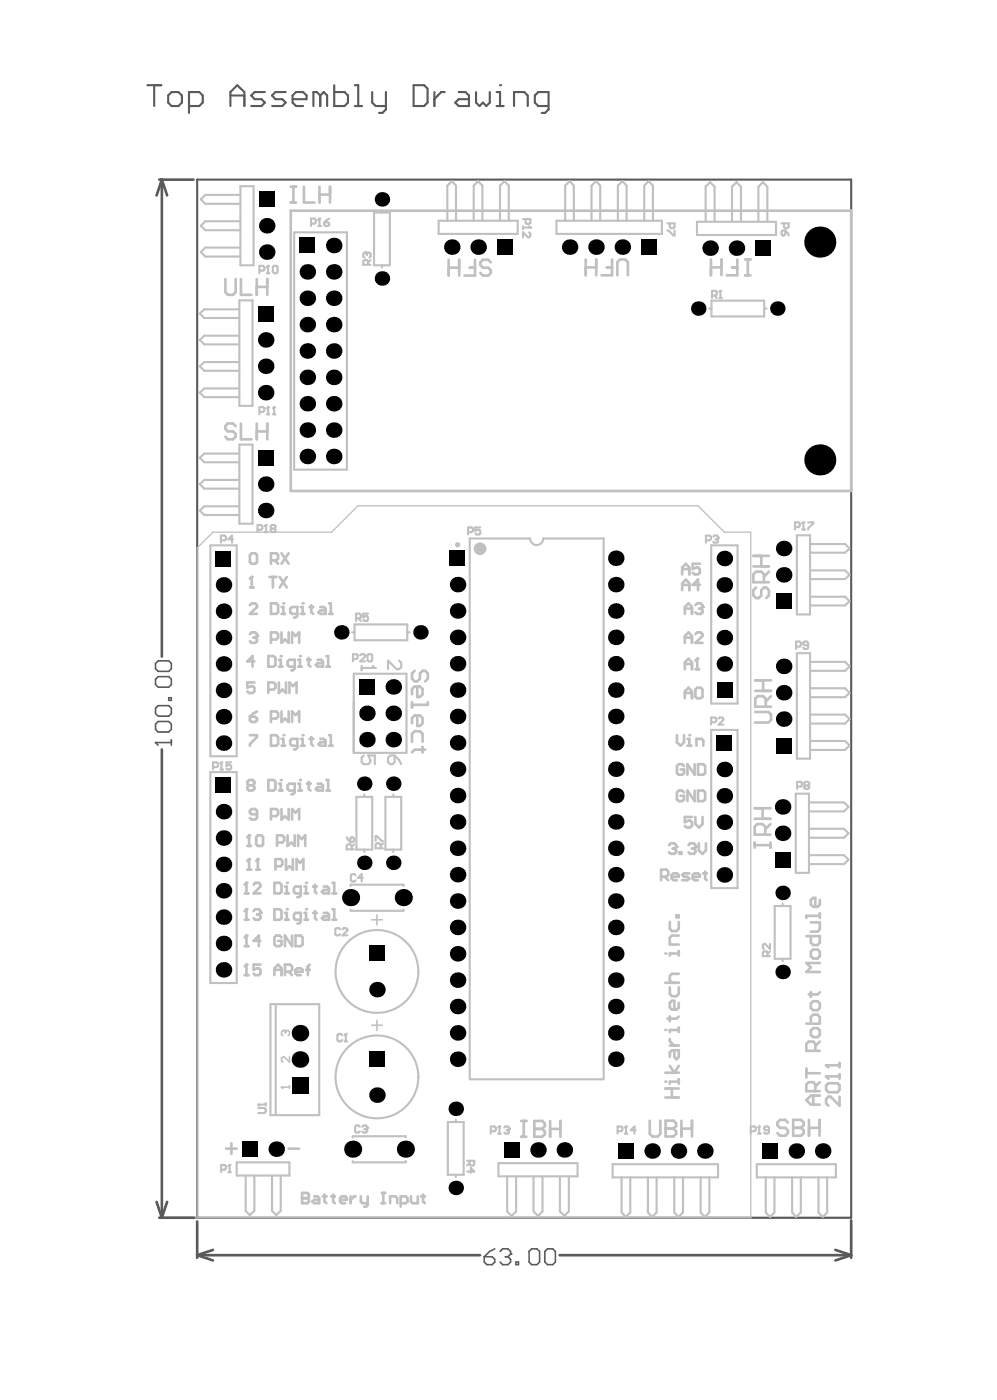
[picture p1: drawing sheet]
<svg xmlns="http://www.w3.org/2000/svg" width="159mm" height="224mm" viewBox="0 0 159 224" stroke-linecap="round" stroke-linejoin="round" font-family="sans-serif">
<g fill="none" stroke="#5a5a5a" stroke-width=".34">
<path d="M23.6 13.6h2.2M24.7 13.6v3.4M27.4 14.7h1.1l.6 .6v1.1l-.6 .6h-1.1l-.5-.6v-1.1zM30.2 17h1.7l.5-.6v-1.1l-.5-.6h-1.7v3.4M36.8 17v-2.3l1.1-1.1 1.2 1.1v2.3M36.8 15.3h2.3M42.4 14.7h-1.7l-.5 .6 .5 .6h1.1l.6 .5-.6 .6h-1.6M45.7 14.7h-1.6l-.6 .6 .6 .6h1.1l.5 .5-.5 .6h-1.7M46.8 15.9h2.2v-.6l-.5-.6h-1.2l-.5 .6v1.1l.5 .6h1.2M51.2 15.3l-.5-.6h-.6v2.3M51.2 15.3v1.7M51.2 15.3l.6-.6 .5 .6v1.7"/>
<path d="M53.5 13.6v3.4h1.6l.5-.6v-1.1l-.5-.6h-1.6M56.7 13.6h.6v3.4M56.7 17h1.2M59.5 14.7v1.7l.6 .6h1.6M61.7 14.7v2.8l-.5 .6h-.6M66.1 13.6h1.7l.6 .6v2.2l-.6 .6h-1.7zM69.5 14.7v2.3M71.1 14.7h-.5l-1.1 1.2M73.4 14.7h1.1l.5 .6v1.7h-1.6l-.6-.6 .6-.5h1.6M76.1 14.7v1.7l.6 .6 .5-.6 .6 .6 .5-.6v-1.7M79.4 17h1.1M79.4 14.7h.6v2.3"/>
<path d="M31.5 28.7h104.6v166.1h-104.6z"/>
</g>
<circle cx="80" cy="13.6" r=".17" fill="#5a5a5a"/>
<path d="M82.2 17v-2.3h1.7l.5 .6v1.7M87.7 17h-1.6l-.6-.6v-1.1l.6-.6h1.6v2.8l-.5 .6h-.6" fill="none" stroke="#5a5a5a" stroke-width=".34"/>
<g fill="none" stroke="#5a5a5a" stroke-width=".42">
<path d="M25.5 28.7h5.4M25.9 28.7l.8 2.6M25.9 28.7v76.4M25.9 28.7l-.9 2.6M25.9 119.9v74.9M25 192.3l.9 2.5M25.5 194.8h5.6M26.7 192.3l-.8 2.5M31.5 195.4v5.9M34.1 200l-2.6 .8M133.6 200l2.5 .8M136.1 195.3v6"/>
<path d="M31.5 200.8l2.6 .9M31.5 200.8h45.3M89.5 200.8h46.6M136.1 200.8l-2.5 .9"/>
</g>
<g fill="none" stroke="#5a5a5a" stroke-width=".25">
<path d="M24.9 118.8h.1M24.9 118.8h2.5M24.9 118.8l.4 .4M25.3 105.7h1.7l.4 .5v.8l-.4 .4h-1.7l-.4-.4v-.8zM25.3 108.3h1.7l.4 .4v.8l-.4 .5h-1.7l-.4-.5v-.8zM25.3 112.9h1.7l.4 .4v.9l-.4 .4h-1.7l-.4-.4v-.9zM25.3 115.4h1.7l.4 .5v.8l-.4 .4h-1.7l-.4-.4v-.8zM27 111.6h.4v.5h-.4zM27.4 118.4v.8M79.1 199.8l-.8 .4-.9 .9M85 199.8h.9l.4 .4v1.7l-.4 .5h-.9l-.4-.5v-1.7zM87.6 199.8h.8l.4 .4v1.7l-.4 .5h-.8l-.5-.5v-1.7z"/>
<path d="M77.4 201.1h1.3l.4 .4v.4l-.4 .5h-.8l-.5-.5zM80 200.2l.4-.4h.8l.5 .4v.5M80.8 201.1h.4M81.2 201.1l.5 .4v.4l-.5 .5h-.8l-.4-.5M81.7 200.7h.1M81.7 200.7l-.5 .4M82.5 201.9h.4v.5h-.4z"/>
</g>
<g fill="none" stroke="#c0c0c0" stroke-width=".34">
<path d="M38.4 39.6h-5.6l-.7 .7 .7 .8h5.6M38.4 35.4h-5.6l-.7 .7 .7 .7h5.6M38.4 31.2h-5.6l-.7 .7 .7 .7h5.6M38.4 29.8h2.2v12.6h-2.2zM47 37.2h8.5v37.9h-8.5zM59.8 34h2.6v8.4h-2.6zM61.1 33.6v.4M70.2 35.3h12.6v2.1h-12.6zM71.5 35.3v-5.6l.8-.7 .6 .7v5.6M75.8 35.3v-5.6l.7-.7 .7 .7v5.6M80 35.3v-5.6l.7-.7 .7 .7v5.6M89 35.3h16.9v2.1h-16.9z"/>
<path d="M90.4 35.3v-5.6l.7-.7 .7 .7v5.6M94.6 35.3v-5.6l.7-.7 .7 .7v5.6M98.8 35.3v-5.6l.7-.7 .7 .7v5.6M103 35.3v-5.6l.8-.7 .6 .7v5.6M106.7 35.7h1.2v.6l-.2 .2h-.4l-.2-.2v-.6M106.7 36.9h.2l.8 .8h.2v-.8M111.5 35.5h12.6v2.1h-12.6zM112.9 35.5v-5.6l.7-.7 .7 .7v5.6M117.1 35.5v-5.6l.7-.7 .7 .7v5.6M121.3 35.5v-5.6l.7-.7 .7 .7v5.6M38.3 48.1h2.1v16.8h-2.1zM38.3 57.9h-5.6l-.7 .7 .7 .7h5.6"/>
<path d="M38.3 53.7h-5.6l-.7 .7 .7 .7h5.6M38.3 49.5h-5.6l-.7 .7 .7 .7h5.6M61.1 42.4v.4M113.4 49.4h.4M113.8 48.1h8.4v2.5h-8.4zM113.9 47.3h.6l.1-.2v-.4l-.1-.2h-.6v1.2M114.3 47.3l.3 .4M115.1 47.7h.3M115.2 46.5v1.2M122.2 49.4h.4M38.3 71.1h2.1v12.7h-2.1zM38.3 76.8h-5.6l-.7 .7 .7 .7h5.6"/>
<path d="M38.3 72.6h-5.6l-.7 .7 .7 .7h5.6M38.3 62.2h-5.6l-.7 .6 .7 .7h5.6M33.6 87.3h4.3v33.7h-4.3zM38.3 81h-5.6l-.7 .7 .7 .7h5.6M56.7 99.9h8.4v2.5h-8.4zM84.8 86.2h-9.7v86.5h21.4v-86.5h-9.6M113.7 87.3h4.3v25.3h-4.3zM127.4 85.7h2.2v12.6h-2.2zM129.6 95.5h5.6l.7 .7-.7 .7h-5.6M129.6 87h5.6l.7 .8-.7 .6h-5.6M129.6 91.3h5.6l.7 .7-.7 .7h-5.6M56.3 101.2h.4"/>
<path d="M56.6 107.8h8.4v12.7h-8.4zM65.1 101.2h.4M113.7 116.8h4.3v25.3h-4.3zM127.4 104.5h2.2v16.9h-2.2zM129.6 118.6h5.6l.7 .7-.7 .7h-5.6M129.6 114.3h5.6l.7 .8-.7 .7h-5.6M129.6 110.1h5.6l.7 .7-.7 .8h-5.6M129.6 105.9h5.6l.7 .7-.7 .7h-5.6M33.6 123.5h4.3v33.8h-4.3zM57 127.5h2.5v8.4h-2.5zM58.3 127.1v.4M58.3 135.9v.4"/>
<path d="M61.6 127.5h2.6v8.4h-2.6zM62.9 127.1v.4M62.9 135.9v.4M127.3 127h2.1v12.7h-2.1zM129.4 136.8h5.6l.7 .8-.7 .7h-5.6M129.4 132.6h5.6l.7 .7-.7 .7h-5.6M129.4 128.4h5.6l.7 .7-.7 .7h-5.6M56.1 141.8v-.2h8.4v.2M56.1 145.5v.2h8.4v-.2M56.9 140.1l-.2-.2h-.4l-.2 .2v.7l.2 .3h.4l.2-.3M58.1 140.5h-.8l.5-.6v1.2M123.9 145h2.5v8.4h-2.5z"/>
<path d="M125.2 144.6v.4M125.2 153.4v.4M43.3 160.7h7.8v17.7h-7.8zM44.1 160.7v17.7M71.6 179.5h2.6v8.5h-2.6zM72.9 179.2v.3M37.9 186h8.4v2.1h-8.4zM39.3 188.1v5.7l.7 .6 .7-.6v-5.7M43.5 188.1v5.7l.7 .6 .7-.6v-5.7M56.4 182v-.2h8.5v.2M56.4 185.8v.2h8.5v-.2M72.9 188v.4"/>
<path d="M79.7 186.1h12.7v2.1h-12.7zM81.1 188.2v5.6l.7 .8 .7-.8v-5.6M85.3 188.2v5.6l.7 .8 .8-.8v-5.6M89.5 188.2v5.6l.8 .8 .7-.8v-5.6M98 186.3h16.8v2.1h-16.8zM99.4 188.4v5.6l.7 .7 .7-.7v-5.6M103.6 188.4v5.6l.7 .7 .7-.7v-5.6M107.8 188.4v5.6l.7 .7 .7-.7v-5.6M112.1 188.4v5.6l.6 .7 .7-.7v-5.6M121 186.3h12.7v2.1h-12.7zM122.5 188.4v5.6l.6 .7 .8-.7v-5.6M126.7 188.4v5.6l.7 .7 .7-.7v-5.6"/>
<path d="M130.9 188.4v5.6l.7 .7 .7-.7v-5.6"/>
</g>
<path d="M46.5 33.7h89.6v44.9h-89.6zM46.2 183.8h1.7" fill="none" stroke="#c0c0c0" stroke-width=".42"/>
<path d="M34.1 85.1h18.9l4.3-4.2h54.3l4.3 4.2h4.2v109.7h-88.6v-107.1z" fill="none" stroke="#c0c0c0" stroke-width=".21"/>
<path d="M59.4 147.2h1.7M60.3 146.4v1.6M59.4 164h1.7M60.3 163.2v1.7" fill="none" stroke="#c0c0c0" stroke-width=".25"/>
<circle cx="115.2" cy="46.5" r=".17" fill="#c0c0c0"/>
<g fill="none" stroke="#c0c0c0" stroke-width=".34">
<path d="M83.6 35.1h1.2v.6l-.2 .1h-.4l-.1-.1v-.6M83.6 36.2v.4M83.6 36.4h1.2M115.2 46.5l-.1 .2M113.7 115.6h.6l.2-.2v-.4l-.2-.2h-.6v1.1M114.9 115l.2-.2h.4l.2 .2v.2l-.8 .7h.8M127.3 103.5h.6l.2-.3v-.3l-.2-.2h-.6v1.1M129.3 103.2h-.6l-.2-.2v-.1l.2-.2h.3l.3 .2v.7l-.3 .2h-.3l-.2-.2M60.1 134.6v-.8h.2l.7 .8h.3M60.9 135.7v-.6l-.2-.2h-.4l-.2 .2v.6h1.2M61.3 134.9l-.4 .5M127.5 125.9h.6l.1-.2v-.4l-.1-.2h-.6v1.1"/>
<path d="M128.8 125.7l-.2-.2v-.2l.2-.2h.4l.2 .2v.2l-.2 .2M128.8 125.7l-.2 .2v.2l.2 .1h.4l.2-.1v-.2l-.2-.2M128.8 125.7h.4"/>
</g>
<path d="M36.2 183.8h1.7M37 183v1.6" fill="none" stroke="#c0c0c0" stroke-width=".42"/>
<circle cx="84.8" cy="36.4" r=".17" fill="#c0c0c0"/>
<path d="M49.7 35.8h.6l.2-.2v-.4l-.2-.2h-.6v1.2M50.9 36.2h.4M51.1 35v1.2M84.6 36.2l.2 .2M84.6 37.2l.2 .2v.4l-.2 .2h-.2l-.8-.8v.8M35.3 86.5h.6l.2-.2v-.4l-.2-.2h-.6v1.1M37.3 86.3h-.8l.6-.6v1.1" fill="none" stroke="#c0c0c0" stroke-width=".34"/>
<path d="M45 174h.1M45 174h1.3M45 174l.2 .2M45.4 164.9h.1M45.4 164.9h-.2l-.2 .2v.4l.2 .2M45.4 164.9l.3 .2M45.7 165.1l.2-.2h.2l.2 .2v.4l-.2 .2M45.7 165.1v.2M46.3 173.8v.4" fill="none" stroke="#c0c0c0" stroke-width=".25"/>
<circle cx="51.1" cy="35" r=".17" fill="#c0c0c0"/>
<path d="M51.1 35l-.2 .2M51.9 35.6h.5l.3 .2v.2l-.3 .2h-.3l-.2-.2zM52.7 35l-.8 .6M57.8 106.5v.8M57.8 106.9h2.2" fill="none" stroke="#c0c0c0" stroke-width=".34"/>
<circle cx="60" cy="106.9" r=".17" fill="#c0c0c0"/>
<path d="M59.6 106.5l.4 .4M78.5 181h.6l.2-.2v-.4l-.2-.2h-.6v1.2M79.7 181.4h.4M79.9 180.2v1.2" fill="none" stroke="#c0c0c0" stroke-width=".34"/>
<circle cx="79.9" cy="180.2" r=".17" fill="#c0c0c0"/>
<path d="M79.9 180.2l-.2 .2M80.7 180.4l.1-.2h.4l.2 .2v.2" fill="none" stroke="#c0c0c0" stroke-width=".34"/>
<circle cx="81.4" cy="180.6" r=".17" fill="#c0c0c0"/>
<path d="M81 180.8h.2M81.2 180.8l.2 .2v.2l-.2 .2h-.4l-.1-.2M81.4 180.6l-.2 .2M98.8 181h.5l.2-.2v-.4l-.2-.2h-.5v1.2M99.9 181.4h.4M100.1 180.2v1.2" fill="none" stroke="#c0c0c0" stroke-width=".34"/>
<circle cx="100.1" cy="180.2" r=".17" fill="#c0c0c0"/>
<path d="M100.1 180.2l-.2 .2M101.7 180.8h-.8l.6-.6v1.2M120.1 181h.6l.2-.2v-.4l-.2-.2h-.6v1.2M121.2 181.4h.4M121.4 180.2v1.2" fill="none" stroke="#c0c0c0" stroke-width=".34"/>
<circle cx="121.4" cy="180.2" r=".17" fill="#c0c0c0"/>
<path d="M112.9 86.5h.6l.2-.2v-.4l-.2-.2h-.6v1.1M114.1 85.9l.2-.2h.4l.1 .2v.2M121.4 180.2l-.2 .2M123 180.8h-.6l-.2-.2v-.2l.2-.2h.4l.2 .2v.8l-.2 .2h-.4l-.2-.2" fill="none" stroke="#c0c0c0" stroke-width=".34"/>
<circle cx="114.8" cy="86.1" r=".17" fill="#c0c0c0"/>
<path d="M114.5 86.3h.2M114.7 86.3l.1 .2v.2l-.1 .1h-.4l-.2-.1M114.8 86.1l-.1 .2M127.2 84.3h.5l.2-.2v-.3l-.2-.2h-.5v1.1M128.3 84.7h.4M128.5 83.6v1.1" fill="none" stroke="#c0c0c0" stroke-width=".34"/>
<circle cx="128.5" cy="83.6" r=".17" fill="#c0c0c0"/>
<path d="M128.5 83.6l-.2 .2M129.3 83.6h.8v.2l-.8 .7v.2M35.4 187.2h.6l.1-.2v-.4l-.1-.2h-.6v1.1M36.5 187.5h.4M36.7 186.4v1.1" fill="none" stroke="#c0c0c0" stroke-width=".34"/>
<circle cx="36.7" cy="186.4" r=".17" fill="#c0c0c0"/>
<path d="M41.3 177.3h1l.2 .2v.4l-.2 .2h-1M41.3 176.7h1.2M42.5 176.5v.4M36.7 186.4l-.2 .2" fill="none" stroke="#c0c0c0" stroke-width=".34"/>
<circle cx="41.3" cy="176.7" r=".17" fill="#c0c0c0"/>
<path d="M34.1 122.7h.6l.2-.1v-.4l-.2-.2h-.6v1.1M35.2 123.1h.4M35.4 122v1.1M41.3 176.7l.2 .2" fill="none" stroke="#c0c0c0" stroke-width=".34"/>
<circle cx="35.4" cy="122" r=".17" fill="#c0c0c0"/>
<path d="M35.4 122l-.2 .2M37 122h-.8v.6l.6-.2 .2 .2v.4l-.2 .1h-.4l-.2-.1M54.7 165.7l-.2-.3h-.4l-.1 .3v.7l.1 .2h.4l.2-.2M55.1 166.6h.4M55.3 165.4v1.2" fill="none" stroke="#c0c0c0" stroke-width=".34"/>
<path d="M36 44.6v2.2l.4 .4h.9l.4-.4v-2.2M38.5 44.6v2.6h1.7M41.1 44.6v2.6M41.1 45.9h1.6M42.7 44.6v2.6M37.7 68.2l-.4-.4h-.9l-.4 .4v.4l.4 .4h.9l.4 .5v.4l-.4 .4h-.9l-.4-.4M38.5 67.8v2.5h1.7M41.1 69h1.6M41.1 67.8v2.5M42.7 67.8v2.5" fill="none" stroke="#c0c0c0" stroke-width=".42"/>
<circle cx="55.3" cy="165.4" r=".17" fill="#c0c0c0"/>
<g fill="none" stroke="#c0c0c0" stroke-width=".34">
<path d="M58.5 40.4h-.2l-.2 .2v.4l.2 .2M58.9 42.4v-.6l-.2-.2h-.4l-.2 .2v.6h1.2M59.3 41.6l-.4 .4M63.8 105.7l.4 .3v.8l-.4 .3h-.4l-1.3-1.4v1.4M55.4 134l.6 .7M56 134.1l.4-.1 .2 .1v.5l-.2 .1h-.4zM56.2 135.9v-.6l-.2-.2h-.4l-.2 .2v.6h1.2M56.6 135.1l-.4 .4M58.2 120.9l-.4 .3v.7l.4 .4h.7l.3-.4v-.3l-.3-.7h1.1v1.4M62.4 120.9h.7v1l-.3 .4h-.4l-.3-.4v-.7zM63.1 120.9l.7 .7 .4 .7M54.4 148.7l-.2-.2h-.4l-.2 .2v.8l.2 .2h.4l.2-.2"/>
<path d="M54.8 148.7l.2-.2h.4l.2 .2v.2l-.8 .8h.8M55.3 165.4l-.2 .3"/>
</g>
<path d="M46.3 169.1v.9l-.9-.9h-.2l-.2 .2v.4l.2 .3" fill="none" stroke="#c0c0c0" stroke-width=".25"/>
<path d="M46.5 29.9h.8M46.5 32.4h.8M46.9 29.9v2.5M48.6 29.9v2.5h1.7M51.1 29.9v2.5M51.1 31.1h1.7M52.8 29.9v2.5" fill="none" stroke="#c0c0c0" stroke-width=".42"/>
<circle cx="58.5" cy="40.4" r=".17" fill="#c0c0c0"/>
<path d="M58.5 40.4l.2 .2M58.7 40.6v.2M58.7 40.6l.2-.2h.2l.2 .2v.4l-.2 .2M74.9 85.1h.5l.2-.2v-.3l-.2-.2h-.5v1.1M76.8 84.4h-.8v.5l.4-.1 .4 .1v.5l-.2 .1h-.4l-.2-.1M74.7 185.7h1.1v.6l-.1 .2h-.4l-.2-.2v-.6M74.7 187.5h1.1l-.5-.6v.8M75.1 186.1l-.4 .4" fill="none" stroke="#c0c0c0" stroke-width=".34"/>
<path d="M71.8 42.8h1.6M71.8 41.6v2.5M73.4 41.6v2.5M75.1 42.8h.9M76 41.6v2.5h-1.7M78.5 42l-.4-.4h-.9l-.4 .4v.4l.4 .4h.9l.4 .5v.4l-.4 .4h-.9l-.4-.4M103.9 179.3v2.1l.4 .5h.9l.4-.5v-2.1M106.5 179.3v2.6h1.2l.4-.5v-.4l-.4-.4h-1.2" fill="none" stroke="#c0c0c0" stroke-width=".42"/>
<circle cx="106.5" cy="180.6" r=".21" fill="#c0c0c0"/>
<g fill="none" stroke="#c0c0c0" stroke-width=".42">
<path d="M113.7 42.8h1.7M113.7 41.5v2.6M115.4 41.5v2.6M117.1 42.8h.8M117.9 41.5v2.6h-1.7M119.2 44.1h.8M119.2 41.5h.8M119.6 41.5v2.6M65.9 112.4v.8M65.9 118.7v-1.3l.4-.4h.9l.4 .4v1.3M66.3 107.3l-.4 .5v.8l.4 .4h.4l.5-.4v-.8l.4-.5h.4l.4 .5v.8l-.4 .4M66.7 109.8v1.7h.5l.4-.4v-.8l-.4-.5h-.9l-.4 .5v.8"/>
<path d="M66.7 114.5v1.7h.5l.4-.5v-.8l-.4-.4h-.9l-.4 .4v.8M67.6 119.5v.9M68 120h-1.7l-.4 .4M68.4 112.4v.4h-2.5M120.8 113.9h2.1l.4 .4v.9l-.4 .4h-2.1M120.8 110.5h2.5M120.8 108.9h2.5M122.1 108.9v1.6M122.5 113.1v-1.3l-.4-.4h-.9l-.4 .4v1.3h2.5M123.3 111.4l-.8 .8M106.4 175.6h2.2M106.4 174.2h2.2"/>
<path d="M106.5 179.3h1.2l.4 .4v.5l-.4 .4h-1.2M107.5 174.2v1.4M108.6 172.7v.7M108.6 173.1h-1.5v.3M109 179.3v2.6M110.7 179.3v2.6M109 180.6h1.7"/>
</g>
<path d="M122.8 153v-.6l-.2-.2h-.4l-.2 .2v.6h1.1M123.1 151.1v.8l-.7-.8h-.2l-.2 .2v.3l.2 .3M123.1 152.2l-.3 .4" fill="none" stroke="#c0c0c0" stroke-width=".34"/>
<circle cx="106.4" cy="173.1" r=".21" fill="#c0c0c0"/>
<path d="M106.4 171.6h2.2M107.1 170.5l.7 1.1 .8-1.1M107.1 166.2v.4l.7 .7M107.1 167.3h1.5M107.8 168.1v1l.4 .4 .4-.4v-1h-1.1l-.4 .3v.7M108.6 164.8h-1.5v.3M108.6 164.4v.7" fill="none" stroke="#c0c0c0" stroke-width=".42"/>
<circle cx="106.4" cy="164.8" r=".21" fill="#c0c0c0"/>
<path d="M106.4 157.3h2.2M107.1 158v1l.4 .4h.7l.4-.4v-1M108.6 152.6h-1.5v.3M108.6 155.8h-1.1l-.4 .4v.7l.4 .4M108.6 152.2v.7M107.1 162.7v.7M108.6 162.7l-.4 .3h-1.5M108.6 160.5v.7l-.4 .4h-.7l-.4-.4v-.7l.4-.4h.3v1.5" fill="none" stroke="#c0c0c0" stroke-width=".42"/>
<circle cx="106.4" cy="152.6" r=".21" fill="#c0c0c0"/>
<g fill="none" stroke="#c0c0c0" stroke-width=".42">
<path d="M120.5 90.6h2.5M120.5 88.9h2.5M120.9 94l-.4 .4v.9l.4 .4h.4l.5-.4v-.9l.4-.4h.4l.4 .4v.9l-.4 .4M121.8 88.9v1.7M122.2 93.2v-1.3l-.4-.4h-.9l-.4 .4v1.3h2.5M123 91.5l-.8 .8M120.7 134.8v.9M120.7 135.2h2.5M120.7 131h2.5M120.7 129.3h2.5M122 129.3v1.7M122.4 133.5v-1.2l-.4-.4h-.9l-.4 .4v1.2h2.5"/>
<path d="M123.2 134.8v.9M123.2 131.9l-.8 .8M107.1 147.5v1.1l.4 .4h.7l.4-.4v-1.1M108.2 146.5h.4v.3h-.4zM108.6 149.7h-1.1l-.4 .3v1.1h1.5M129 149.8h2.1v1l-.3 .4h-.7l-.4-.4v-1M129.7 147.6h1.4v1.1l-.3 .4h-1.1M129.7 152.3l.4-.4h.7l.3 .4v.7l-.3 .4h-.7l-.4-.4zM129.7 158.8v.7M131.1 146.5h-2.1v.4M131.1 144v.7l-.3 .4h-.7l-.4-.4v-.7l.4-.3h.3v1.4M131.1 146.2v.7"/>
<path d="M131.1 158.8l-.3 .3h-1.5M131.1 154.1h-2.1l.7 .7-.7 .7h2.1M129 171v1.4M129 171.7h2.1M129 163.8h2.1v-1.1l-.3-.3h-.7l-.4 .3v1.1M129.7 160.5l.4-.3h.7l.3 .3v.8l-.3 .3h-.7l-.4-.3zM130.1 175.3v1.4M130.1 164.5h.7l.3 .4v.7l-.3 .3h-.7l-.4-.3v-.7zM130.4 174.6v-1.1l-.3-.3h-.8l-.3 .3v1.1h2.1M130.4 168.1v-1.1l-.3-.3h-.8l-.3 .3v1.1h2.1M131.1 175.3h-1.4l-.7 .7 .7 .7h1.4M131.1 173.2l-.7 .7"/>
<path d="M131.1 166.7l-.7 .7M132.1 173.7l.4-.4h1.4l.4 .4v.7l-.4 .4h-1.4l-.4-.4zM132.1 172.2h2.2M134.3 171.9v.7M134.3 175.5v1.4l-1.5-1.4h-.3l-.4 .4v.7l.4 .3"/>
</g>
<circle cx="132.1" cy="172.2" r=".21" fill="#c0c0c0"/>
<path d="M132.1 172.2l.4 .4M132.1 170.5h2.2M134.3 170.1v.7" fill="none" stroke="#c0c0c0" stroke-width=".42"/>
<circle cx="132.1" cy="170.5" r=".21" fill="#c0c0c0"/>
<path d="M39.5 135.4h.6M39.8 133.7v1.7M132.1 170.5l.4 .3" fill="none" stroke="#c0c0c0" stroke-width=".42"/>
<circle cx="39.8" cy="133.7" r=".21" fill="#c0c0c0"/>
<path d="M39.8 133.7l-.3 .3M41.2 133.7h.6l.3 .3v1.1l-.3 .3h-.6l-.2-.3v-1.1zM44.3 134.8h.9l.2-.3v-.5l-.2-.3h-.9v1.7M46 133.7v1.7l.6-.6 .5 .6v-1.7M47.7 135.4v-1.7l.6 .6 .5-.6v1.7" fill="none" stroke="#c0c0c0" stroke-width=".42"/>
<path d="M41.5 43.3h.6l.2-.2v-.4l-.2-.2h-.6v1.2M42.7 43.7h.3M42.9 42.5v1.2" fill="none" stroke="#c0c0c0" stroke-width=".34"/>
<circle cx="42.9" cy="42.5" r=".17" fill="#c0c0c0"/>
<path d="M42.9 42.5l-.2 .2M43.8 42.5h.4l.2 .2v.8l-.2 .2h-.4l-.2-.2v-.8z" fill="none" stroke="#c0c0c0" stroke-width=".34"/>
<path d="M109.5 98.2v-1.1l.6-.6 .6 .6v1.1M109.5 97.4h1.2M111.2 96.8l.3-.3h.6l.3 .3v.3M109.5 111.7v-1.1l.6-.6 .6 .6v1.1M109.5 110.9h1.2M111.5 110h.6l.3 .3v1.2l-.3 .2h-.6l-.3-.2v-1.2zM109.4 126.8l-.3-.3h-.5l-.3 .3v1.1l.3 .3h.5l.3-.3v-.6h-.5M111.1 126.5v1.7l-1.1-1.7v1.7M111.6 126.5h.9l.3 .3v1.1l-.3 .3h-.9z" fill="none" stroke="#c0c0c0" stroke-width=".42"/>
<circle cx="112.4" cy="97.1" r=".21" fill="#c0c0c0"/>
<path d="M109.1 94.4v-1.1l.6-.6 .5 .6v1.1M109.1 93.6h1.1M111.8 97.4h.3M111.9 93.6h-1.1l.8-.9v1.7M112.1 97.4l.3 .3v.3l-.3 .2h-.6l-.3-.2M112.4 97.1l-.3 .3" fill="none" stroke="#c0c0c0" stroke-width=".42"/>
<path d="M125 35.7h1.1v.6l-.1 .2h-.4l-.2-.2v-.6M125.2 36.9h.4v.6l-.2 .2h-.2l-.2-.2v-.4zM125.6 36.9l.4 .4 .1 .4M57.5 180.3l-.2-.2h-.3l-.2 .2v.8l.2 .1h.3l.2-.1M57.9 180.3l.2-.2h.4l.2 .2v.2" fill="none" stroke="#c0c0c0" stroke-width=".34"/>
<circle cx="58.7" cy="180.5" r=".17" fill="#c0c0c0"/>
<path d="M58.3 180.7h.2M58.5 180.7l.2 .1v.3l-.2 .1h-.4l-.2-.1M58.7 180.5l-.2 .2" fill="none" stroke="#c0c0c0" stroke-width=".34"/>
<path d="M39.1 147.2h.6M39.4 145.5v1.7" fill="none" stroke="#c0c0c0" stroke-width=".42"/>
<circle cx="39.4" cy="145.5" r=".21" fill="#c0c0c0"/>
<path d="M39.4 145.5l-.3 .3M40.6 145.8l.2-.3h.6l.3 .3v.3" fill="none" stroke="#c0c0c0" stroke-width=".42"/>
<circle cx="41.7" cy="146.1" r=".21" fill="#c0c0c0"/>
<path d="M41.1 146.3h.3M41.4 146.3l.3 .3v.3l-.3 .3h-.6l-.2-.3M41.7 146.1l-.3 .2M43.9 145.5h.8l.3 .3v1.1l-.3 .3h-.8zM45.6 147.2h.6M45.6 146.1h.3v1.1" fill="none" stroke="#c0c0c0" stroke-width=".42"/>
<circle cx="45.9" cy="145.5" r=".21" fill="#c0c0c0"/>
<path d="M48.1 147.2h-.8l-.3-.3v-.6l.3-.2h.8v1.4l-.2 .3h-.3M48.7 146.1h.2v1.1M48.7 147.2h.5" fill="none" stroke="#c0c0c0" stroke-width=".42"/>
<circle cx="48.9" cy="145.5" r=".21" fill="#c0c0c0"/>
<path d="M39.1 151.4h.6M39.4 149.7v1.7M50.1 146.1h.5M50.4 145.8v1.1l.2 .3M51.8 146.1h.5l.3 .2v.9h-.8l-.3-.3 .3-.3h.8M53.2 147.2h.6M53.2 145.5h.3v1.7" fill="none" stroke="#c0c0c0" stroke-width=".42"/>
<circle cx="39.4" cy="149.7" r=".21" fill="#c0c0c0"/>
<path d="M39.1 156h.6M39.4 149.7l-.3 .3M39.4 154.3v1.7M41.7 150.5h-1.1l.8-.8v1.7M45 150l-.3-.3h-.5l-.3 .3v1.1l.3 .3h.5l.3-.3v-.6h-.5M46.7 149.7v1.7l-1.1-1.7v1.7M47.3 149.7h.8l.3 .3v1.1l-.3 .3h-.8z" fill="none" stroke="#c0c0c0" stroke-width=".42"/>
<circle cx="39.4" cy="154.3" r=".21" fill="#c0c0c0"/>
<path d="M39.5 139.2h.6M39.8 137.5v1.7M39.4 154.3l-.3 .3M41.7 154.3h-1.1v.9l.5-.3h.3l.3 .3v.6l-.3 .2h-.6l-.2-.2M43.9 156v-1.1l.6-.6 .5 .6v1.1M43.9 155.2h1.1M45.6 155.5h.8l.3-.3v-.6l-.3-.3h-.8v1.7M46.2 155.5l.5 .5M47.3 155.5h1.1v-.3l-.3-.3h-.5l-.3 .3v.6l.3 .2h.5M48.9 155.2h.6M49.5 154.3l-.3 .3v1.4" fill="none" stroke="#c0c0c0" stroke-width=".42"/>
<circle cx="39.8" cy="137.5" r=".21" fill="#c0c0c0"/>
<path d="M39.8 137.5l-.3 .3M41 139.2h.5M41.2 137.5v1.7" fill="none" stroke="#c0c0c0" stroke-width=".42"/>
<circle cx="41.2" cy="137.5" r=".21" fill="#c0c0c0"/>
<path d="M41.2 137.5l-.2 .3M44.1 138.6h.8l.3-.3v-.5l-.3-.3h-.8v1.7M45.7 137.5v1.7l.6-.6 .5 .6v-1.7M47.4 139.2v-1.7l.6 .6 .5-.6v1.7M39.1 143h.6M39.4 141.3v1.7" fill="none" stroke="#c0c0c0" stroke-width=".42"/>
<circle cx="39.4" cy="141.3" r=".21" fill="#c0c0c0"/>
<path d="M39.4 141.3l-.3 .3M40.6 141.6l.2-.3h.6l.3 .3v.3l-1.1 1.1h1.1M43.9 141.3h.8l.3 .3v1.1l-.3 .3h-.8zM45.6 143h.6M45.6 141.9h.3v1.1" fill="none" stroke="#c0c0c0" stroke-width=".42"/>
<circle cx="45.9" cy="141.3" r=".21" fill="#c0c0c0"/>
<path d="M48.1 143h-.8l-.3-.3v-.6l.3-.2h.8v1.3l-.2 .3h-.3M48.7 141.9h.2v1.1M48.7 143h.5" fill="none" stroke="#c0c0c0" stroke-width=".42"/>
<circle cx="48.9" cy="141.3" r=".21" fill="#c0c0c0"/>
<path d="M39.8 125.7l-.3-.3v-.3l.3-.3h.6l.3 .3v.3l-.3 .3M39.8 125.7l-.3 .2v.3l.3 .3h.6l.3-.3v-.3l-.3-.2M39.8 125.7h.6M42.9 124.8h.9l.3 .3v1.1l-.3 .3h-.9zM44.6 126.5h.6M44.6 125.4h.3v1.1M50.1 141.9h.5M50.4 141.6v1.1l.2 .3M51.8 141.9h.5l.3 .2v.9h-.8l-.3-.3 .3-.3h.8M53.2 143h.6M53.2 141.3h.3v1.7" fill="none" stroke="#c0c0c0" stroke-width=".42"/>
<circle cx="44.9" cy="124.8" r=".21" fill="#c0c0c0"/>
<path d="M47.1 126.5h-.8l-.3-.3v-.5l.3-.3h.8v1.4l-.3 .3h-.2M47.7 125.4h.3v1.1M47.7 126.5h.6" fill="none" stroke="#c0c0c0" stroke-width=".42"/>
<circle cx="48" cy="124.8" r=".21" fill="#c0c0c0"/>
<path d="M40.7 105.8h-1.2l.9-.8v1.7M42.9 105h.9l.3 .3v1.1l-.3 .3h-.9zM44.6 106.7h.6M44.6 105.6h.3v1.1M49.1 125.4h.6M49.4 125.1v1.1l.3 .3M50.8 125.4h.5l.3 .3v.8h-.8l-.3-.3 .3-.3h.8M52.2 126.5h.5M52.2 124.8h.3v1.7" fill="none" stroke="#c0c0c0" stroke-width=".42"/>
<circle cx="44.9" cy="105" r=".21" fill="#c0c0c0"/>
<path d="M47.1 106.7h-.8l-.3-.3v-.6l.3-.2h.8v1.4l-.3 .3h-.2M47.7 105.6h.3v1.1M47.7 106.7h.6" fill="none" stroke="#c0c0c0" stroke-width=".42"/>
<circle cx="48" cy="105" r=".21" fill="#c0c0c0"/>
<g fill="none" stroke="#c0c0c0" stroke-width=".42">
<path d="M40 94h.6M40.3 92.3v1.7M40 114.7h.8l.3 .3v.3l-.3 .2h-.5l-.3-.2zM40.7 109.2h-1.2v.8l.6-.2h.3l.3 .2v.6l-.3 .3h-.6l-.3-.3M41.1 113.8l-.5 .3-.6 .6M42.9 110.3h.9l.3-.3v-.5l-.3-.3h-.9v1.7M43.3 115h.9l.3-.3v-.6l-.3-.3h-.9v1.7M44.6 109.2v1.7l.6-.6 .5 .6v-1.7M45 113.8v1.7l.6-.5 .6 .5v-1.7M46.3 110.9v-1.7l.5 .6 .6-.6v1.7M46.7 115.5v-1.7l.6 .6 .6-.6v1.7M49.1 105.6h.6"/>
<path d="M49.4 105.3v1.1l.3 .3M50.8 105.6h.5l.3 .2v.9h-.8l-.3-.3 .3-.3h.8M52.2 106.7h.5M52.2 105h.3v1.7"/>
</g>
<path d="M56.5 105.4h.5l.2-.2v-.3l-.2-.2h-.5v1.1M57.6 104.9l.2-.2h.4l.2 .2v.2l-.8 .7h.8M58.9 104.7h.5l.1 .2v.7l-.1 .2h-.5l-.1-.2v-.7z" fill="none" stroke="#c0c0c0" stroke-width=".34"/>
<circle cx="40.3" cy="92.3" r=".21" fill="#c0c0c0"/>
<path d="M40 96.8l.3-.3h.5l.3 .3v.3l-1.1 1.1h1.1M40.3 92.3l-.3 .3M43.1 92.3h1.1M43.3 96.5h.9l.3 .3v1.2l-.3 .2h-.9zM43.6 92.3v1.7M44.7 92.3l1.2 1.7M45 98.2h.6M45 97.1h.3v1.1M45.9 92.3l-1.2 1.7" fill="none" stroke="#c0c0c0" stroke-width=".42"/>
<circle cx="45.3" cy="96.5" r=".21" fill="#c0c0c0"/>
<path d="M47.6 98.2h-.9l-.3-.2v-.6l.3-.3h.9v1.4l-.3 .3h-.3M48.1 97.1h.3v1.1M48.1 98.2h.6" fill="none" stroke="#c0c0c0" stroke-width=".42"/>
<circle cx="48.4" cy="96.5" r=".21" fill="#c0c0c0"/>
<path d="M49.5 97.1h.6M49.8 96.8v1.2l.3 .2M51.2 97.1h.6l.3 .3v.8h-.9l-.3-.2 .3-.3h.9M52.6 98.2h.6M52.6 96.5h.3v1.7M40 101.5l.3-.3h.5l.3 .3v.3" fill="none" stroke="#c0c0c0" stroke-width=".42"/>
<circle cx="41.1" cy="101.8" r=".21" fill="#c0c0c0"/>
<path d="M40.6 102h.2M40.8 102l.3 .3v.3l-.3 .3h-.5l-.3-.3M41.1 101.8l-.3 .2M43.3 102.3h.9l.3-.3v-.5l-.3-.3h-.9v1.7M45 101.2v1.7l.6-.6 .6 .6v-1.7M46.7 102.9v-1.7l.6 .6 .6-.6v1.7" fill="none" stroke="#c0c0c0" stroke-width=".42"/>
<path d="M41.2 84.8h.5l.2-.2v-.4l-.2-.2h-.5v1.1M42.3 85.1h.4M42.5 84v1.1M57 98.9h.5l.2-.1v-.4l-.2-.2h-.5v1.2M57.3 98.9l.4 .5M58.9 98.2h-.8v.6l.4-.2h.2l.2 .2v.4l-.2 .2h-.4l-.2-.2" fill="none" stroke="#c0c0c0" stroke-width=".34"/>
<circle cx="42.5" cy="84" r=".17" fill="#c0c0c0"/>
<path d="M41.5 65.9h.6l.2-.2v-.4l-.2-.2h-.6v1.2M42.7 66.3h.3M42.9 65.1v1.2M42.5 84l-.2 .2M43.5 84.6l-.2-.2v-.2l.2-.2h.4l.2 .2-.2 .4M43.5 84.6l-.2 .2v.2l.2 .1h.4l.2-.1v-.2l-.2-.2M43.5 84.6h.4" fill="none" stroke="#c0c0c0" stroke-width=".34"/>
<circle cx="42.9" cy="65.1" r=".17" fill="#c0c0c0"/>
<path d="M42.9 65.1l-.2 .2M43.6 66.3h.4M43.8 65.1v1.2" fill="none" stroke="#c0c0c0" stroke-width=".34"/>
<circle cx="43.8" cy="65.1" r=".17" fill="#c0c0c0"/>
<path d="M43.8 65.1l-.2 .2" fill="none" stroke="#c0c0c0" stroke-width=".34"/>
<path d="M83.3 179.4h.9M83.8 179.4v2.5M85.5 179.4v2.5h1.2l.4-.4v-.4l-.4-.5h-1.2M83.3 181.9h.9" fill="none" stroke="#c0c0c0" stroke-width=".42"/>
<circle cx="85.5" cy="180.6" r=".21" fill="#c0c0c0"/>
<path d="M107 135.2l.3-.3h.5l.3 .3v.3M85.5 179.4h1.2l.4 .4v.4l-.4 .4h-1.2M88 179.4v2.5M89.6 179.4v2.5M88 180.6h1.6" fill="none" stroke="#c0c0c0" stroke-width=".42"/>
<circle cx="108.1" cy="135.5" r=".21" fill="#c0c0c0"/>
<path d="M107.6 135.8h.2M107.8 135.8l.3 .3v.3l-.3 .2h-.5l-.3-.2M108.1 135.5l-.3 .3M108.7 136.4h.3v.2h-.3zM110.1 135.2l.3-.3h.6l.2 .3v.3" fill="none" stroke="#c0c0c0" stroke-width=".42"/>
<circle cx="111.2" cy="135.5" r=".21" fill="#c0c0c0"/>
<g fill="none" stroke="#c0c0c0" stroke-width=".42">
<path d="M109.5 107.1v-1.1l.6-.6 .6 .6v1.1M109.5 106.2h1.2M111.2 107.1h.6M111.5 105.4v1.7M109.4 122.6l-.3-.3h-.5l-.3 .3v1.1l.3 .3h.5l.3-.3v-.6h-.5M110.2 139.7h-.8l-.3 .3 .3 .3h.6l.2 .3-.2 .2h-.9M110.7 135.8h.3M111 135.8l.2 .3v.3l-.2 .2h-.6l-.3-.2M111.1 122.3v1.7l-1.1-1.7v1.7M111.2 135.5l-.2 .3M111.6 122.3h.9l.3 .3v1.1l-.3 .3h-.9zM111.8 134.9v1.2l.6 .5 .5-.5v-1.2"/>
<path d="M112.5 139.7h.5M112.8 139.5v1.1l.2 .2M105.7 140.3h.9l.3-.3v-.5l-.3-.3h-.9v1.6M106.3 140.3l.6 .5M107.4 140.3h1.2v-.3l-.3-.3h-.6l-.3 .3v.6l.3 .2h.6M110.8 140.3h1.1v-.3l-.3-.3h-.5l-.3 .3v.6l.3 .2h.5"/>
</g>
<circle cx="111.5" cy="105.4" r=".21" fill="#c0c0c0"/>
<path d="M93.7 42.8h1.7M93.7 41.5v2.6M95.4 41.5v2.6M97.1 42.8h.8M97.9 41.5v2.6h-1.7M98.7 44.1v-2.2l.5-.4h.8l.4 .4v2.2M109.5 102.9v-1.1l.6-.6 .6 .6v1.1M109.5 102h1.2M111.2 101.5l.3-.3h.6l.3 .3v.3l-1.2 1.1h1.2M111.5 105.4l-.3 .3M126 179.6l-.4-.4h-.9l-.4 .4v.4l.4 .5h.9l.4 .4v.4l-.4 .4h-.9l-.4-.4M126.9 179.2v2.5h1.2l.4-.4v-.4l-.4-.4h-1.2" fill="none" stroke="#c0c0c0" stroke-width=".42"/>
<circle cx="126.9" cy="180.5" r=".21" fill="#c0c0c0"/>
<g fill="none" stroke="#c0c0c0" stroke-width=".42">
<path d="M40.3 88.5h.5l.3 .3v1.2l-.3 .2h-.5l-.3-.2v-1.2zM43.3 89.7h.9l.3-.3v-.6l-.3-.3h-.9v1.7M43.9 89.7l.6 .5M45 88.5l1.2 1.7M46.2 88.5l-1.2 1.7M40 117.6h1.1v.3l-1.1 1.2v.2M43.3 117.6h.9l.3 .3v1.2l-.3 .2h-.9zM45 119.3h.6M45 118.2h.3v1.1M126.9 179.2h1.2l.4 .4v.4l-.4 .5h-1.2M129.4 179.2v2.5M131.1 179.2v2.5"/>
<path d="M129.4 180.5h1.7"/>
</g>
<circle cx="45.3" cy="117.6" r=".21" fill="#c0c0c0"/>
<path d="M47.6 119.3h-.9l-.3-.2v-.6l.3-.3h.9v1.4l-.3 .3h-.3M48.1 118.2h.3v1.1M48.1 119.3h.6" fill="none" stroke="#c0c0c0" stroke-width=".42"/>
<circle cx="48.4" cy="117.6" r=".21" fill="#c0c0c0"/>
<path d="M49.5 118.2h.6M49.8 117.9v1.2l.3 .2M51.2 118.2h.6l.3 .3v.8h-.9l-.3-.2 .3-.3h.9M52.6 119.3h.6M52.6 117.6h.3v1.7M108.3 117.6v1.2l.6 .5 .5-.5v-1.2M110 118.2h.2v1.1M110 119.3h.5M41.1 130.3h-.8l-.3-.3v-.3l.3-.2h.5l.3 .2v1.2l-.3 .2h-.5l-.3-.2M43.3 130.6h.9l.3-.3v-.6l-.3-.2h-.9v1.6M45 129.5v1.6l.6-.5 .6 .5v-1.6M46.7 131.1v-1.6l.6 .5 .6-.5v1.6" fill="none" stroke="#c0c0c0" stroke-width=".42"/>
<circle cx="110.2" cy="117.6" r=".21" fill="#c0c0c0"/>
<path d="M109.1 91.9v-1.1l.6-.6 .5 .6v1.1M109.1 91.1h1.1M111.9 90.2h-1.1v.9l.6-.3h.2l.3 .3v.5l-.3 .3h-.5l-.3-.3M111.4 119.3v-1.1h.8l.3 .3v.8M110.7 130.7h-1.2v.9l.9-.3 .3 .3v.6l-.3 .2h-.6l-.3-.2M111.2 130.7v1.2l.6 .5 .6-.5v-1.2M48.3 190.9v1.6h.9l.2-.2v-.3l-.2-.3h-.9" fill="none" stroke="#c0c0c0" stroke-width=".42"/>
<circle cx="48.3" cy="191.7" r=".21" fill="#c0c0c0"/>
<g fill="none" stroke="#c0c0c0" stroke-width=".42">
<path d="M48.3 190.9h.9l.2 .2v.3l-.2 .3h-.9M50.3 191.4h.5l.3 .3v.8h-.8l-.3-.2 .3-.3h.8M51.6 191.4h.6M51.9 191.1v1.2l.3 .2M53 191.4h.5M53.3 191.1v1.2l.2 .2M54.4 192h1.1v-.3l-.3-.3h-.5l-.3 .3v.6l.3 .2h.5M56.1 191.4v1.1M56.9 191.4h-.3l-.5 .6M57.7 191.4v.9l.3 .2h.8M58.8 191.4v1.4l-.2 .3h-.3M61 190.9h.6"/>
<path d="M61 192.5h.6M61.3 190.9v1.6M62.4 192.5v-1.1h.8l.3 .3v.8M64.1 192.5h.8l.3-.2v-.6l-.3-.3h-.8v1.7M65.7 191.4v.9l.3 .2h.8v-1.1M67.4 191.4h.6M67.7 191.1v1.2l.3 .2"/>
<circle cx="73.2" cy="87.2" r=".21"/>
</g>
<g fill="none" stroke="#c0c0c0" stroke-width=".34">
<path d="M84.8 86.2a1.05 1.05 0 0 0 1 1 1.05 1.05 0 0 0 1.1-1"/>
<circle cx="60.3" cy="155.4" r="6.6"/>
<circle cx="60.3" cy="172.3" r="6.6"/>
</g>
<circle cx="76.8" cy="87.8" r=".51" fill="none" stroke="#c0c0c0" stroke-width="1"/>
<g fill="#000">
<path d="M41.4 30.6h2.5v2.6h-2.5z" fill-rule="evenodd"/>
<path d="M47.9 38h2.5v2.5h-2.5z" fill-rule="evenodd"/>
<path d="M41.2 48.9h2.5v2.5h-2.5z" fill-rule="evenodd"/>
<path d="M79.5 38.3h2.5v2.5h-2.5z" fill-rule="evenodd"/>
<path d="M102.5 38.3h2.5v2.5h-2.5z" fill-rule="evenodd"/>
<path d="M120.8 38.4h2.5v2.5h-2.5z" fill-rule="evenodd"/>
<path d="M41.2 72h2.5v2.5h-2.5z" fill-rule="evenodd"/>
<path d="M34.5 88.1h2.5v2.5h-2.5z" fill-rule="evenodd"/>
<path d="M71.9 88.1h2.5v2.5h-2.5z" fill-rule="evenodd"/>
<path d="M124.1 95h2.5v2.5h-2.5z" fill-rule="evenodd"/>
<path d="M57.5 108.7h2.5v2.5h-2.5z" fill-rule="evenodd"/>
<path d="M114.6 109.2h2.5v2.5h-2.5z" fill-rule="evenodd"/>
<path d="M114.6 117.7h2.5v2.5h-2.5z" fill-rule="evenodd"/>
<path d="M34.5 124.4h2.5v2.5h-2.5z" fill-rule="evenodd"/>
<path d="M123.9 136.3h2.5v2.5h-2.5z" fill-rule="evenodd"/>
<path d="M124.1 118.1h2.5v2.4h-2.5z" fill-rule="evenodd"/>
<path d="M59 151.3h2.5v2.5h-2.5z" fill-rule="evenodd"/>
<path d="M46.7 172.4h2.6v2.7h-2.6z" fill-rule="evenodd"/>
<path d="M59 168.2h2.5v2.5h-2.5z" fill-rule="evenodd"/>
<path d="M38.7 182.7h2.5v2.4h-2.5z" fill-rule="evenodd"/>
<path d="M80.6 182.7h2.5v2.5h-2.5z" fill-rule="evenodd"/>
<path d="M98.9 182.9h2.5v2.5h-2.5z" fill-rule="evenodd"/>
<path d="M121.9 182.9h2.5v2.5h-2.5z" fill-rule="evenodd"/>
</g>
<g fill="#000">
<circle cx="42.7" cy="36.1" r="1.24"/>
<circle cx="53.4" cy="39.3" r="1.24"/>
<circle cx="61.1" cy="31.9" r="1.16"/>
<circle cx="72.3" cy="39.5" r="1.24"/>
<circle cx="76.5" cy="39.5" r="1.24"/>
<circle cx="91.1" cy="39.5" r="1.24"/>
<circle cx="95.3" cy="39.5" r="1.24"/>
<circle cx="99.5" cy="39.5" r="1.24"/>
<circle cx="113.6" cy="39.7" r="1.24"/>
<circle cx="117.8" cy="39.7" r="1.24"/>
<circle cx="131.1" cy="38.7" r="2.49"/>
<circle cx="42.5" cy="58.6" r="1.24"/>
<circle cx="42.5" cy="54.4" r="1.24"/>
<circle cx="42.7" cy="40.3" r="1.24"/>
<circle cx="49.2" cy="56.2" r="1.24"/>
<circle cx="49.2" cy="47.7" r="1.24"/>
<circle cx="49.2" cy="51.9" r="1.24"/>
<circle cx="49.2" cy="43.5" r="1.24"/>
<circle cx="53.4" cy="56.2" r="1.24"/>
<circle cx="53.4" cy="51.9" r="1.24"/>
<circle cx="53.4" cy="47.7" r="1.24"/>
<circle cx="53.4" cy="43.5" r="1.24"/>
<circle cx="61.1" cy="44.6" r="1.16"/>
<circle cx="111.7" cy="49.4" r="1.16"/>
<circle cx="124.3" cy="49.4" r="1.16"/>
<circle cx="42.5" cy="77.5" r="1.24"/>
<circle cx="42.5" cy="62.8" r="1.24"/>
<circle cx="49.2" cy="64.6" r="1.24"/>
<circle cx="49.2" cy="60.4" r="1.24"/>
<circle cx="49.2" cy="73" r="1.24"/>
<circle cx="49.2" cy="68.8" r="1.24"/>
<circle cx="53.4" cy="60.4" r="1.24"/>
<circle cx="53.4" cy="73" r="1.24"/>
<circle cx="53.4" cy="68.8" r="1.24"/>
<circle cx="53.4" cy="64.6" r="1.24"/>
<circle cx="131.1" cy="73.6" r="2.49"/>
<circle cx="35.8" cy="97.8" r="1.24"/>
<circle cx="35.8" cy="93.6" r="1.24"/>
<circle cx="42.5" cy="81.7" r="1.24"/>
<circle cx="73.2" cy="93.5" r="1.24"/>
<circle cx="73.2" cy="97.8" r="1.24"/>
<circle cx="98.5" cy="97.8" r="1.24"/>
<circle cx="98.5" cy="89.3" r="1.24"/>
<circle cx="98.5" cy="93.5" r="1.24"/>
<circle cx="115.9" cy="97.8" r="1.24"/>
<circle cx="115.9" cy="89.4" r="1.24"/>
<circle cx="115.9" cy="93.6" r="1.24"/>
<circle cx="125.3" cy="92" r="1.24"/>
<circle cx="125.3" cy="87.8" r="1.24"/>
<circle cx="35.8" cy="118.9" r="1.24"/>
<circle cx="35.8" cy="110.5" r="1.24"/>
<circle cx="35.8" cy="106.2" r="1.24"/>
<circle cx="35.8" cy="102" r="1.24"/>
<circle cx="35.8" cy="114.7" r="1.24"/>
<circle cx="54.6" cy="101.2" r="1.16"/>
<circle cx="58.7" cy="118.4" r="1.24"/>
<circle cx="58.7" cy="114.1" r="1.24"/>
<circle cx="62.9" cy="114.1" r="1.24"/>
<circle cx="62.9" cy="118.4" r="1.24"/>
<circle cx="62.9" cy="109.9" r="1.24"/>
<circle cx="67.2" cy="101.2" r="1.16"/>
<circle cx="73.2" cy="106.2" r="1.24"/>
<circle cx="73.2" cy="114.6" r="1.24"/>
<circle cx="73.2" cy="118.9" r="1.24"/>
<circle cx="73.2" cy="110.4" r="1.24"/>
<circle cx="73.2" cy="102" r="1.24"/>
<circle cx="98.5" cy="110.4" r="1.24"/>
<circle cx="98.5" cy="106.2" r="1.24"/>
<circle cx="98.5" cy="114.6" r="1.24"/>
<circle cx="98.5" cy="102" r="1.24"/>
<circle cx="98.5" cy="118.9" r="1.24"/>
<circle cx="115.9" cy="106.2" r="1.24"/>
<circle cx="115.9" cy="102" r="1.24"/>
<circle cx="125.3" cy="110.8" r="1.24"/>
<circle cx="125.3" cy="106.6" r="1.24"/>
<circle cx="125.3" cy="115.1" r="1.24"/>
<circle cx="35.8" cy="134.1" r="1.24"/>
<circle cx="35.8" cy="129.9" r="1.24"/>
<circle cx="35.8" cy="138.3" r="1.24"/>
<circle cx="58.3" cy="138.1" r="1.16"/>
<circle cx="58.3" cy="125.4" r="1.16"/>
<circle cx="62.9" cy="125.4" r="1.16"/>
<circle cx="62.9" cy="138.1" r="1.16"/>
<circle cx="73.2" cy="140" r="1.24"/>
<circle cx="73.2" cy="127.3" r="1.24"/>
<circle cx="73.2" cy="135.7" r="1.24"/>
<circle cx="73.2" cy="131.5" r="1.24"/>
<circle cx="73.2" cy="123.1" r="1.24"/>
<circle cx="98.5" cy="127.3" r="1.24"/>
<circle cx="98.5" cy="123.1" r="1.24"/>
<circle cx="98.5" cy="140" r="1.24"/>
<circle cx="98.5" cy="135.7" r="1.24"/>
<circle cx="98.5" cy="131.5" r="1.24"/>
<circle cx="115.9" cy="135.8" r="1.24"/>
<circle cx="115.9" cy="140" r="1.24"/>
<circle cx="115.9" cy="127.3" r="1.24"/>
<circle cx="115.9" cy="123.1" r="1.24"/>
<circle cx="115.9" cy="131.6" r="1.24"/>
<circle cx="125.2" cy="133.3" r="1.24"/>
<circle cx="125.2" cy="129.1" r="1.24"/>
<circle cx="35.8" cy="146.7" r="1.24"/>
<circle cx="35.8" cy="151" r="1.24"/>
<circle cx="35.8" cy="142.5" r="1.24"/>
<circle cx="35.8" cy="155.2" r="1.24"/>
<circle cx="56.1" cy="143.6" r="1.37"/>
<circle cx="60.3" cy="158.4" r="1.24"/>
<circle cx="64.5" cy="143.6" r="1.37"/>
<circle cx="73.2" cy="152.6" r="1.24"/>
<circle cx="73.2" cy="148.4" r="1.24"/>
<circle cx="73.2" cy="156.8" r="1.24"/>
<circle cx="73.2" cy="144.2" r="1.24"/>
<circle cx="98.5" cy="148.4" r="1.24"/>
<circle cx="98.5" cy="152.6" r="1.24"/>
<circle cx="98.5" cy="156.8" r="1.24"/>
<circle cx="98.5" cy="144.2" r="1.24"/>
<circle cx="125.2" cy="155.5" r="1.16"/>
<circle cx="125.2" cy="142.9" r="1.16"/>
<circle cx="48" cy="169.5" r="1.33"/>
<circle cx="48" cy="165.3" r="1.33"/>
<circle cx="60.3" cy="175.2" r="1.24"/>
<circle cx="72.9" cy="177.4" r="1.16"/>
<circle cx="73.2" cy="165.3" r="1.24"/>
<circle cx="73.2" cy="169.5" r="1.24"/>
<circle cx="73.2" cy="161.1" r="1.24"/>
<circle cx="98.5" cy="161.1" r="1.24"/>
<circle cx="98.5" cy="165.3" r="1.24"/>
<circle cx="98.5" cy="169.5" r="1.24"/>
<circle cx="44.2" cy="183.9" r="1.24"/>
<circle cx="56.4" cy="183.9" r="1.37"/>
<circle cx="64.8" cy="183.9" r="1.37"/>
<circle cx="72.9" cy="190.1" r="1.16"/>
<circle cx="86" cy="184" r="1.24"/>
<circle cx="90.3" cy="184" r="1.24"/>
<circle cx="104.3" cy="184.2" r="1.24"/>
<circle cx="108.5" cy="184.2" r="1.24"/>
<circle cx="112.7" cy="184.2" r="1.24"/>
<circle cx="127.4" cy="184.2" r="1.24"/>
<circle cx="131.6" cy="184.2" r="1.24"/>
</g>
</svg>
